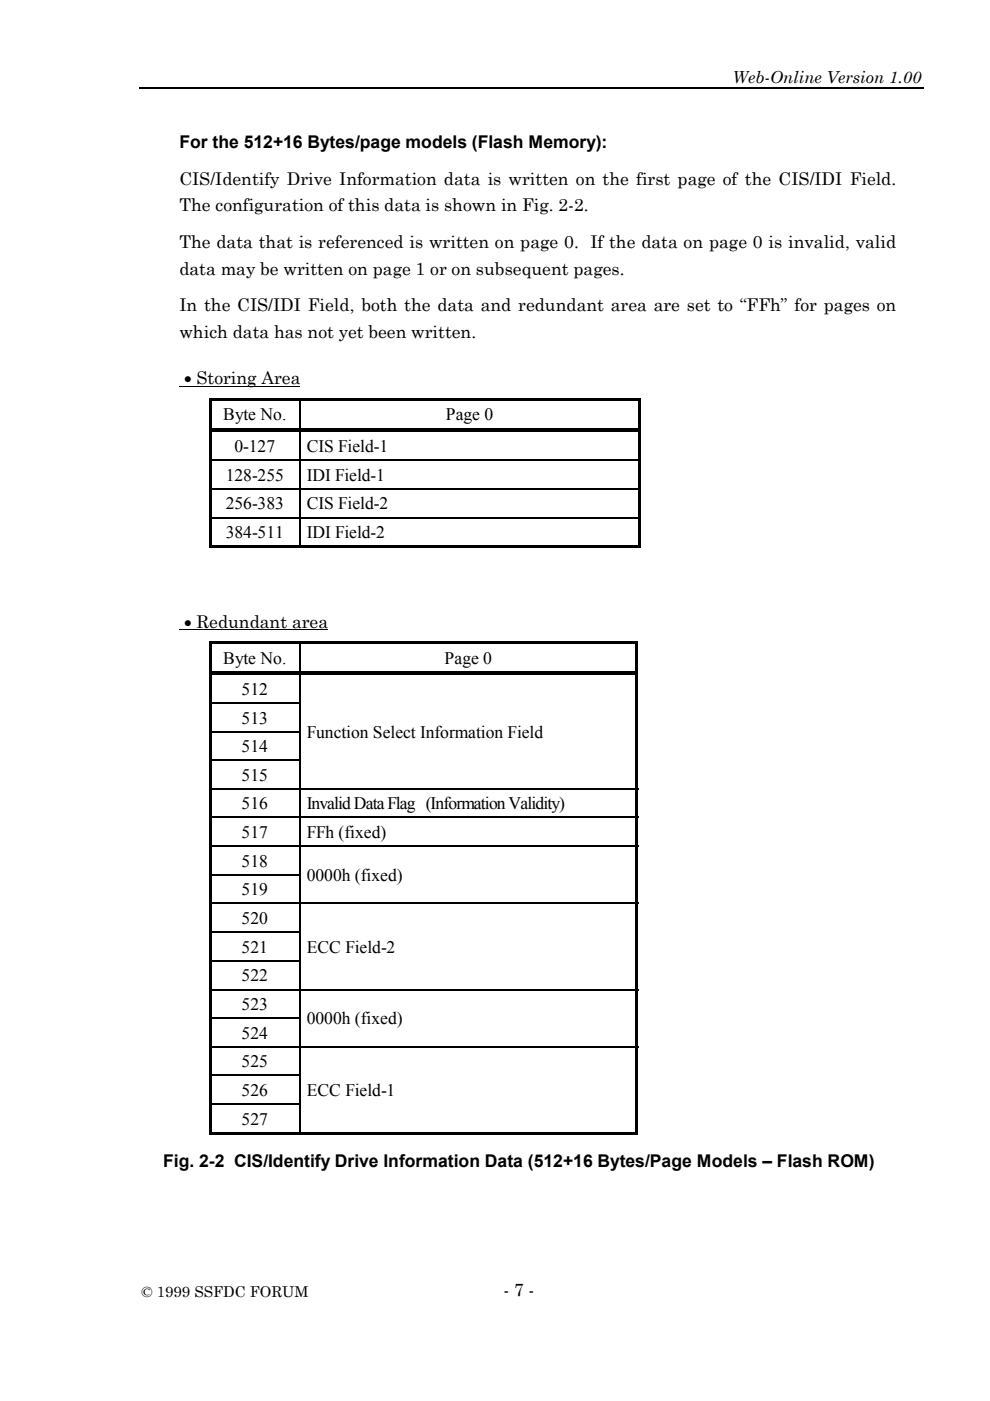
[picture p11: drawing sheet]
<svg xmlns="http://www.w3.org/2000/svg" width="210mm" height="297mm" viewBox="0 0 210 297" stroke-linecap="round" stroke-linejoin="round" font-family="sans-serif">
<defs><g id="words">
<g font-size="3.7">
<text x="38" y="31.4">For the 512+16 Bytes/page models (Flash Memory):</text>
<text x="38" y="39.2">CIS/Identify Drive Information data is written on the first page of the CIS/IDI Field.</text>
<text x="38" y="44.8">The configuration of this data is shown in Fig. 2-2.</text>
<text x="38" y="52.6">The data that is referenced is written on page 0. If the data on page 0 is invalid, valid</text>
<text x="38" y="58.2">data may be written on page 1 or on subsequent pages.</text>
<text x="38" y="66">In the CIS/IDI Field, both the data and redundant area are set to “FFh” for pages on</text>
<text x="38" y="71.6">which data has not yet been written.</text>
<text x="47.3" y="89.2">Byte No.</text>
<text x="94.5" y="89.2">Page 0</text>
<text x="49.7" y="95.8">0-127</text>
<text x="65" y="95.8">CIS Field-1</text>
<text x="47.9" y="101.9">128-255</text>
<text x="65" y="101.9">IDI Field-1</text>
<text x="47.9" y="108">256-383</text>
<text x="65" y="108">CIS Field-2</text>
<text x="47.9" y="114.1">384-511</text>
<text x="65" y="114.1">IDI Field-2</text>
<text x="47.3" y="140.8">Byte No.</text>
<text x="94.3" y="140.8">Page 0</text>
<text x="51.2" y="147.4">512</text>
<text x="51.2" y="153.5">513</text>
<text x="51.2" y="159.5">514</text>
<text x="65" y="156.5">Function Select Information Field</text>
<text x="51.2" y="165.6">515</text>
<text x="51.2" y="171.6">516</text>
<text x="65" y="171.6">Invalid Data Flag (Information Validity)</text>
<text x="51.2" y="177.7">517</text>
<text x="65" y="177.7">FFh (fixed)</text>
<text x="51.2" y="183.8">518</text>
<text x="51.2" y="189.8">519</text>
<text x="65" y="186.8">0000h (fixed)</text>
<text x="51.2" y="195.9">520</text>
<text x="51.2" y="202">521</text>
<text x="65" y="202">ECC Field-2</text>
<text x="51.2" y="208.1">522</text>
<text x="51.2" y="214.2">523</text>
<text x="51.2" y="220.2">524</text>
<text x="65" y="217.2">0000h (fixed)</text>
<text x="51.2" y="226.3">525</text>
<text x="51.2" y="232.4">526</text>
<text x="65" y="232.4">ECC Field-1</text>
<text x="51.2" y="238.5">527</text>
<text x="34.6" y="247.5">Fig. 2-2 CIS/Identify Drive Information Data (512+16 Bytes/Page Models – Flash ROM)</text>
<text x="106.7" y="274.9">- 7 -</text>
</g>
<g font-size="3.5">
<text x="155.3" y="17.5">Web-Online Version 1.00</text>
<text x="39" y="81.4">• Storing Area</text>
<text x="39" y="133.1">• Redundant area</text>
</g>
<text font-size="3.2" x="30" y="275">© 1999 SSFDC FORUM</text>
</g></defs>
<g fill="none" stroke="#000" stroke-width=".25">
<path d="M29.5 18.8h166.3M44.3 97.5h91.5M44.8 90.9h18.6M44.8 91.4h18.6M63.6 84.9v5.9M63.6 91.6v5.8M63.6 97.7v5.8M64.2 90.9h71.1M64.2 91.4h71.1M44.3 103.6h91.5M44.3 109.7h91.5M63.6 103.8v5.8"/>
<path d="M63.6 109.9v5.8M63.6 136.5v5.9M44.3 149.1h19.4M44.3 155.2h19.4M44.8 142.5h18.6M44.8 143h18.6M63.6 143.2v5.8M63.6 149.2v5.8M63.6 155.3v5.8M64.2 142.5h70.6M64.2 143h70.6M44.3 161.2h19.4"/>
<path d="M44.3 167.3h91M44.3 173.3h91M44.3 179.4h91M63.6 161.3v5.8M63.6 167.4v5.8M63.6 173.4v5.9M63.6 179.5v5.8M44.3 185.5h19.4M44.3 191.5h91M44.3 197.6h19.4M63.6 185.6v5.8M63.6 191.6v5.9"/>
<path d="M63.6 197.7v5.9M44.3 203.7h19.4M44.3 209.8h91M44.3 215.9h19.4M63.6 203.8v5.9M63.6 209.9v5.8M63.6 216v5.8M44.3 221.9h91M44.3 228h19.4M44.3 234.1h19.4M63.6 222v5.9M63.6 228.1v5.9"/>
<path d="M63.6 234.2v5.9"/>
</g>
<path d="M38 81.9h25.7M38 133.5h31.6" fill="none" stroke="#000" stroke-width=".21"/>
<g fill="#000">
<path d="M44.3 84.4h.5v.5h-.5zM44.3 84.9h.5v5.9h-.5zM44.3 90.8h.5v.8h-.5zM44.3 91.6h.5v5.8h-.5zM44.8 84.4h18.6v.5h-18.6zM63.4 84.9h.3zM63.4 84.4h71.9v.5h-71.9zM63.4 91.5l.3 .1zM63.4 90.8h.8v.2h-.8zM63.4 91.3h.8v.2h-.8zM135.3 84.4h.5v.5h-.5zM135.3 84.9h.5v5.9h-.5z"/>
<path d="M135.3 90.8h.5v.8h-.5zM135.3 91.6h.5v5.8h-.5zM44.3 97.7h.5v5.8h-.5zM44.3 103.8h.5v5.8h-.5zM44.3 109.9h.5v6.3h-.5zM44.8 115.7h18.6v.5h-18.6zM63.4 115.7h71.9v.5h-71.9zM135.3 97.7h.5v5.8h-.5zM135.3 103.8h.5v5.8h-.5zM135.3 109.9h.5v6.3h-.5zM44.3 136h.5v.5h-.5zM44.8 136h18.6v.5h-18.6z"/>
<path d="M63.4 136.5h.3zM63.4 136h71.4v.5h-71.4zM134.8 136h.5v.5h-.5zM44.3 136.5h.5v5.9h-.5zM44.3 142.4h.5v.8h-.5zM44.3 143.2h.5v5.8h-.5zM44.3 149.2h.5v5.8h-.5zM63.4 143.1l.3 .1zM63.4 142.4h.8v.2h-.8zM63.4 142.9h.8v.2h-.8zM134.8 136.5h.5v5.9h-.5zM134.8 142.4h.5v.8h-.5z"/>
<path d="M134.8 143.2h.5v5.8h-.5zM134.8 149h.5v.2h-.5zM134.8 149.2h.5v5.8h-.5zM134.8 155h.5v.3h-.5zM44.3 155.3h.5v5.8h-.5zM44.3 161.3h.5v5.8h-.5zM44.3 167.4h.5v5.8h-.5zM44.3 173.4h.5v5.9h-.5zM134.8 155.3h.5v5.8h-.5zM134.8 161.1h.5v.2h-.5zM134.8 161.3h.5v5.8h-.5zM134.8 167.4h.5v5.8h-.5z"/>
<path d="M134.8 173.4h.5v5.9h-.5zM44.3 179.5h.5v5.8h-.5zM44.3 185.6h.5v5.8h-.5zM44.3 191.6h.5v5.9h-.5zM134.8 179.5h.5v5.8h-.5zM134.8 185.3h.5v.3h-.5zM134.8 185.6h.5v5.8h-.5zM134.8 191.6h.5v5.9h-.5zM134.8 197.5h.5v.2h-.5zM44.3 197.7h.5v5.9h-.5zM44.3 203.8h.5v5.9h-.5zM44.3 209.9h.5v5.8h-.5z"/>
<path d="M134.8 197.7h.5v5.9h-.5zM134.8 203.6h.5v.2h-.5zM134.8 203.8h.5v5.9h-.5zM134.8 209.9h.5v5.8h-.5zM134.8 215.7h.5v.3h-.5zM44.3 216h.5v5.8h-.5zM44.3 222h.5v5.9h-.5zM44.3 228.1h.5v5.9h-.5zM134.8 216h.5v5.8h-.5zM134.8 222h.5v5.9h-.5zM134.8 227.9h.5v.2h-.5zM134.8 228.1h.5v5.9h-.5z"/>
<path d="M134.8 234h.5v.2h-.5zM44.3 234.2h.5v6.4h-.5zM44.8 240.1h18.6v.5h-18.6zM63.4 240.1h71.4v.5h-71.4zM134.8 234.2h.5v6.4h-.5z"/>
</g>
<use href="#words"/>
</svg>
